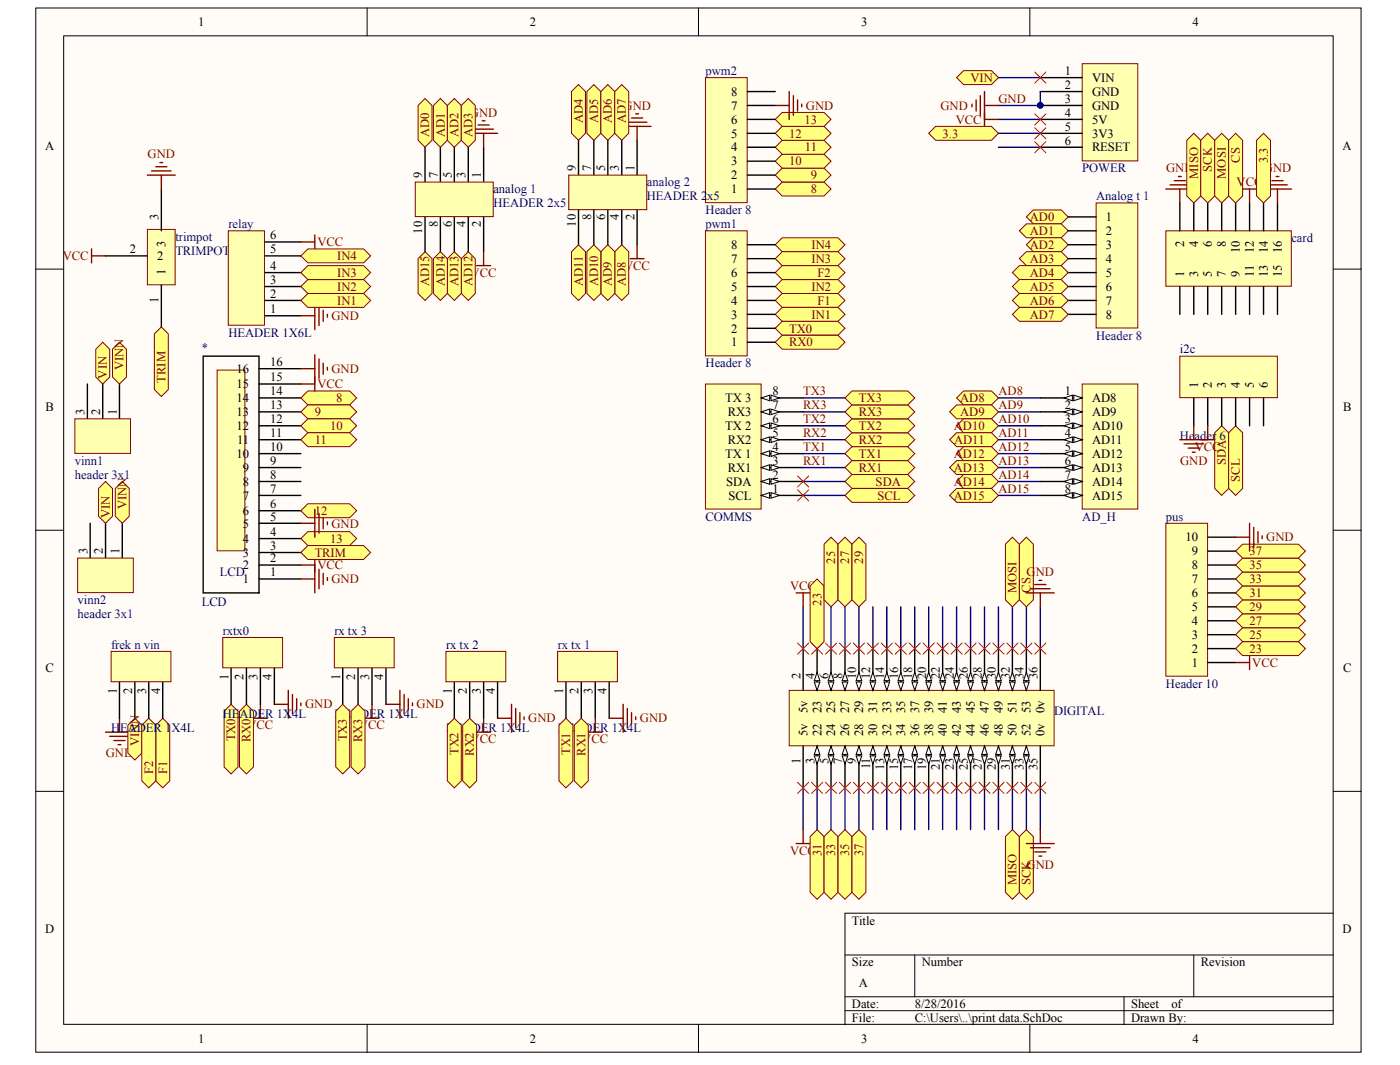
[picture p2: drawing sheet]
<svg xmlns="http://www.w3.org/2000/svg" width="271mm" height="206mm" viewBox="0 0 271 206" stroke-linecap="round" stroke-linejoin="round" font-family="sans-serif">
<defs><g id="words">
<g font-size="2.4">
<text x="38.4" y="5.1">1</text>
<text x="102.5" y="5.1">2</text>
<text x="166.6" y="5.1">3</text>
<text x="230.7" y="5.1">4</text>
<text x="206.1" y="14.5">1</text>
<text x="206.1" y="17.2">2</text>
<text x="211.3" y="15.9">VIN</text>
<text x="141.5" y="23.9">6</text>
<text x="141.5" y="21.2">7</text>
<text x="141.5" y="18.5">8</text>
<text x="206.1" y="19.9">3</text>
<text x="206.1" y="22.6">4</text>
<text x="211.3" y="18.5">GND</text>
<text x="211.3" y="21.2">GND</text>
<text x="211.3" y="23.9">5V</text>
<text x="8.7" y="29">A</text>
<text x="141.5" y="29.3">4</text>
<text x="141.5" y="26.6">5</text>
<text x="206.1" y="25.3">5</text>
<text x="206.1" y="28">6</text>
<text x="211.3" y="26.6">3V3</text>
<text x="211.3" y="29.3">RESET</text>
<text x="259.8" y="29">A</text>
<text x="81.7" y="34.4" transform="rotate(-90 81.7 34.4)">9</text>
<text x="84.7" y="34.4" transform="rotate(-90 84.7 34.4)">7</text>
<text x="87.4" y="34.4" transform="rotate(-90 87.4 34.4)">5</text>
<text x="90.1" y="34.4" transform="rotate(-90 90.1 34.4)">3</text>
<text x="93.1" y="34.4" transform="rotate(-90 93.1 34.4)">1</text>
<text x="111.4" y="33.1" transform="rotate(-90 111.4 33.1)">9</text>
<text x="114.4" y="33.1" transform="rotate(-90 114.4 33.1)">7</text>
<text x="117.1" y="33.1" transform="rotate(-90 117.1 33.1)">5</text>
<text x="119.8" y="33.1" transform="rotate(-90 119.8 33.1)">3</text>
<text x="122.8" y="33.1" transform="rotate(-90 122.8 33.1)">1</text>
<text x="141.5" y="34.7">2</text>
<text x="141.5" y="32">3</text>
<text x="141.5" y="37.4">1</text>
<text x="30.7" y="42.5" transform="rotate(-90 30.7 42.5)">3</text>
<text x="32" y="47.8" transform="rotate(-90 32 47.8)">3</text>
<text x="52.3" y="46.3">6</text>
<text x="81.7" y="45.2" transform="rotate(-90 81.7 45.2)">10</text>
<text x="84.7" y="44" transform="rotate(-90 84.7 44)">8</text>
<text x="87.4" y="44" transform="rotate(-90 87.4 44)">6</text>
<text x="90.1" y="44" transform="rotate(-90 90.1 44)">4</text>
<text x="93.1" y="44" transform="rotate(-90 93.1 44)">2</text>
<text x="111.4" y="43.9" transform="rotate(-90 111.4 43.9)">10</text>
<text x="114.4" y="42.6" transform="rotate(-90 114.4 42.6)">8</text>
<text x="117.1" y="42.6" transform="rotate(-90 117.1 42.6)">6</text>
<text x="119.8" y="42.6" transform="rotate(-90 119.8 42.6)">4</text>
<text x="122.8" y="42.6" transform="rotate(-90 122.8 42.6)">2</text>
<text x="214" y="42.8">1</text>
<text x="214" y="45.5">2</text>
<text x="229.1" y="47.8" transform="rotate(-90 229.1 47.8)">2</text>
<text x="231.8" y="47.8" transform="rotate(-90 231.8 47.8)">4</text>
<text x="234.5" y="47.8" transform="rotate(-90 234.5 47.8)">6</text>
<text x="237.2" y="47.8" transform="rotate(-90 237.2 47.8)">8</text>
<text x="25.2" y="49">2</text>
<text x="30.4" y="50.3">2</text>
<text x="32" y="53.3" transform="rotate(-90 32 53.3)">1</text>
<text x="52.3" y="52.2">4</text>
<text x="52.3" y="49">5</text>
<text x="141.5" y="53.6">6</text>
<text x="141.5" y="50.9">7</text>
<text x="141.5" y="48.2">8</text>
<text x="214" y="48.2">3</text>
<text x="214" y="50.9">4</text>
<text x="214" y="53.6">5</text>
<text x="229.1" y="53.6" transform="rotate(-90 229.1 53.6)">1</text>
<text x="231.8" y="53.6" transform="rotate(-90 231.8 53.6)">3</text>
<text x="234.5" y="53.6" transform="rotate(-90 234.5 53.6)">5</text>
<text x="237.2" y="53.6" transform="rotate(-90 237.2 53.6)">7</text>
<text x="239.9" y="53.6" transform="rotate(-90 239.9 53.6)">9</text>
<text x="239.9" y="49" transform="rotate(-90 239.9 49)">10</text>
<text x="242.6" y="53.6" transform="rotate(-90 242.6 53.6)">11</text>
<text x="242.6" y="49" transform="rotate(-90 242.6 49)">12</text>
<text x="245.3" y="53.6" transform="rotate(-90 245.3 53.6)">13</text>
<text x="245.3" y="49" transform="rotate(-90 245.3 49)">14</text>
<text x="248.1" y="53.6" transform="rotate(-90 248.1 53.6)">15</text>
<text x="248.1" y="49" transform="rotate(-90 248.1 49)">16</text>
<text x="30.7" y="58.5" transform="rotate(-90 30.7 58.5)">1</text>
<text x="52.3" y="57.6">2</text>
<text x="52.3" y="54.9">3</text>
<text x="141.5" y="58.9">4</text>
<text x="141.5" y="56.3">5</text>
<text x="214" y="56.3">6</text>
<text x="214" y="58.9">7</text>
<text x="52.3" y="60.6">1</text>
<text x="141.5" y="64.3">2</text>
<text x="141.5" y="61.6">3</text>
<text x="214" y="61.6">8</text>
<text x="52.3" y="70.8">16</text>
<text x="141.5" y="67">1</text>
<text x="45.8" y="77.8">14</text>
<text x="45.8" y="75.1">15</text>
<text x="45.8" y="72.1">16</text>
<text x="52.3" y="76.5">14</text>
<text x="52.3" y="73.8">15</text>
<text x="140.3" y="77.8">TX 3</text>
<text x="149.5" y="76.5">8</text>
<text x="206.1" y="76.5">1</text>
<text x="211.3" y="77.8">AD8</text>
<text x="231.8" y="75.1" transform="rotate(-90 231.8 75.1)">1</text>
<text x="234.5" y="75.1" transform="rotate(-90 234.5 75.1)">2</text>
<text x="237.2" y="75.1" transform="rotate(-90 237.2 75.1)">3</text>
<text x="239.9" y="75.1" transform="rotate(-90 239.9 75.1)">4</text>
<text x="242.6" y="75.1" transform="rotate(-90 242.6 75.1)">5</text>
<text x="245.3" y="75.1" transform="rotate(-90 245.3 75.1)">6</text>
<text x="8.8" y="79.5">B</text>
<text x="16.4" y="80.2" transform="rotate(-90 16.4 80.2)">3</text>
<text x="19.4" y="80.2" transform="rotate(-90 19.4 80.2)">2</text>
<text x="22.6" y="80.2" transform="rotate(-90 22.6 80.2)">1</text>
<text x="45.8" y="83.2">12</text>
<text x="45.8" y="80.5">13</text>
<text x="52.3" y="81.8">12</text>
<text x="52.3" y="79.1">13</text>
<text x="140.3" y="83.2">TX 2</text>
<text x="140.8" y="80.5">RX3</text>
<text x="149.5" y="81.8">6</text>
<text x="149.5" y="79.1">7</text>
<text x="206.1" y="79.1">2</text>
<text x="206.1" y="81.8">3</text>
<text x="211.3" y="80.5">AD9</text>
<text x="211.3" y="83.2">AD10</text>
<text x="259.9" y="79.5">B</text>
<text x="45.8" y="88.6">10</text>
<text x="45.9" y="85.9">11</text>
<text x="52.3" y="89.9">9</text>
<text x="52.3" y="87.2">10</text>
<text x="52.3" y="84.5">11</text>
<text x="140.3" y="88.6">TX 1</text>
<text x="140.8" y="85.9">RX2</text>
<text x="149.5" y="89.9">3</text>
<text x="149.5" y="87.2">4</text>
<text x="149.5" y="84.5">5</text>
<text x="206.1" y="84.5">4</text>
<text x="206.1" y="87.2">5</text>
<text x="206.1" y="89.9">6</text>
<text x="211.3" y="85.9">AD11</text>
<text x="211.3" y="88.6">AD12</text>
<text x="47" y="94">8</text>
<text x="47" y="91.3">9</text>
<text x="52.3" y="95.3">7</text>
<text x="52.3" y="92.6">8</text>
<text x="140.5" y="94">SDA</text>
<text x="140.8" y="91.3">RX1</text>
<text x="149.5" y="95.3">1</text>
<text x="149.5" y="92.6">2</text>
<text x="206.1" y="92.6">7</text>
<text x="206.1" y="95.3">8</text>
<text x="211.3" y="91.3">AD13</text>
<text x="211.3" y="94">AD14</text>
<text x="47" y="99.6">6</text>
<text x="47" y="96.7">7</text>
<text x="52.3" y="100.7">5</text>
<text x="52.3" y="98.3">6</text>
<text x="141" y="96.7">SCL</text>
<text x="211.3" y="96.7">AD15</text>
<text x="16.9" y="107.2" transform="rotate(-90 16.9 107.2)">3</text>
<text x="19.9" y="107.2" transform="rotate(-90 19.9 107.2)">2</text>
<text x="23.1" y="107.2" transform="rotate(-90 23.1 107.2)">1</text>
<text x="47" y="107.7">3</text>
<text x="47" y="105">4</text>
<text x="47" y="102">5</text>
<text x="52.3" y="106.4">3</text>
<text x="52.3" y="103.7">4</text>
<text x="229.4" y="104.7">10</text>
<text x="230.6" y="107.4">9</text>
<text x="47" y="112.8">1</text>
<text x="47" y="110.1">2</text>
<text x="52.3" y="111.5">1</text>
<text x="52.3" y="108.8">2</text>
<text x="230.6" y="112.8">7</text>
<text x="230.6" y="110.1">8</text>
<text x="230.6" y="118.2">5</text>
<text x="230.6" y="115.5">6</text>
<text x="230.6" y="123.6">3</text>
<text x="230.6" y="120.9">4</text>
<text x="8.8" y="130">C</text>
<text x="44.2" y="131.5" transform="rotate(-90 44.2 131.5)">1</text>
<text x="47.1" y="131.5" transform="rotate(-90 47.1 131.5)">2</text>
<text x="49.8" y="131.5" transform="rotate(-90 49.8 131.5)">3</text>
<text x="52.5" y="131.5" transform="rotate(-90 52.5 131.5)">4</text>
<text x="65.8" y="131.5" transform="rotate(-90 65.8 131.5)">1</text>
<text x="68.8" y="131.5" transform="rotate(-90 68.8 131.5)">2</text>
<text x="71.5" y="131.5" transform="rotate(-90 71.5 131.5)">3</text>
<text x="74.2" y="131.5" transform="rotate(-90 74.2 131.5)">4</text>
<text x="154.9" y="131.4" transform="rotate(-90 154.9 131.4)">2</text>
<text x="157.6" y="131.4" transform="rotate(-90 157.6 131.4)">4</text>
<text x="160.3" y="131.4" transform="rotate(-90 160.3 131.4)">6</text>
<text x="163" y="131.4" transform="rotate(-90 163 131.4)">8</text>
<text x="165.7" y="131.4" transform="rotate(-90 165.7 131.4)">10</text>
<text x="168.4" y="131.4" transform="rotate(-90 168.4 131.4)">12</text>
<text x="171.1" y="131.4" transform="rotate(-90 171.1 131.4)">14</text>
<text x="173.8" y="131.4" transform="rotate(-90 173.8 131.4)">16</text>
<text x="176.5" y="131.4" transform="rotate(-90 176.5 131.4)">18</text>
<text x="179.2" y="131.4" transform="rotate(-90 179.2 131.4)">20</text>
<text x="181.9" y="131.4" transform="rotate(-90 181.9 131.4)">22</text>
<text x="184.6" y="131.4" transform="rotate(-90 184.6 131.4)">24</text>
<text x="187.3" y="131.4" transform="rotate(-90 187.3 131.4)">26</text>
<text x="190" y="131.4" transform="rotate(-90 190 131.4)">28</text>
<text x="192.7" y="131.4" transform="rotate(-90 192.7 131.4)">30</text>
<text x="195.4" y="131.4" transform="rotate(-90 195.4 131.4)">32</text>
<text x="198.1" y="131.4" transform="rotate(-90 198.1 131.4)">34</text>
<text x="200.8" y="131.4" transform="rotate(-90 200.8 131.4)">36</text>
<text x="230.6" y="129">1</text>
<text x="230.6" y="126.3">2</text>
<text x="259.9" y="130">C</text>
<text x="22.6" y="134.2" transform="rotate(-90 22.6 134.2)">1</text>
<text x="25.6" y="134.2" transform="rotate(-90 25.6 134.2)">2</text>
<text x="28.3" y="134.2" transform="rotate(-90 28.3 134.2)">3</text>
<text x="31" y="134.2" transform="rotate(-90 31 134.2)">4</text>
<text x="87.4" y="134.2" transform="rotate(-90 87.4 134.2)">1</text>
<text x="90.4" y="134.2" transform="rotate(-90 90.4 134.2)">2</text>
<text x="93.1" y="134.2" transform="rotate(-90 93.1 134.2)">3</text>
<text x="95.8" y="134.2" transform="rotate(-90 95.8 134.2)">4</text>
<text x="109" y="134.2" transform="rotate(-90 109 134.2)">1</text>
<text x="112" y="134.2" transform="rotate(-90 112 134.2)">2</text>
<text x="114.7" y="134.2" transform="rotate(-90 114.7 134.2)">3</text>
<text x="117.4" y="134.2" transform="rotate(-90 117.4 134.2)">4</text>
<text x="156.3" y="137.9" transform="rotate(-90 156.3 137.9)">5v</text>
<text x="159" y="137.9" transform="rotate(-90 159 137.9)">23</text>
<text x="161.7" y="137.9" transform="rotate(-90 161.7 137.9)">25</text>
<text x="164.4" y="137.9" transform="rotate(-90 164.4 137.9)">27</text>
<text x="167.1" y="137.9" transform="rotate(-90 167.1 137.9)">29</text>
<text x="169.8" y="137.9" transform="rotate(-90 169.8 137.9)">31</text>
<text x="172.5" y="137.9" transform="rotate(-90 172.5 137.9)">33</text>
<text x="175.2" y="137.9" transform="rotate(-90 175.2 137.9)">35</text>
<text x="177.9" y="137.9" transform="rotate(-90 177.9 137.9)">37</text>
<text x="180.6" y="137.9" transform="rotate(-90 180.6 137.9)">39</text>
<text x="183.3" y="137.9" transform="rotate(-90 183.3 137.9)">41</text>
<text x="186" y="137.9" transform="rotate(-90 186 137.9)">43</text>
<text x="188.7" y="137.9" transform="rotate(-90 188.7 137.9)">45</text>
<text x="191.4" y="137.9" transform="rotate(-90 191.4 137.9)">47</text>
<text x="194.1" y="137.9" transform="rotate(-90 194.1 137.9)">49</text>
<text x="196.7" y="137.9" transform="rotate(-90 196.7 137.9)">51</text>
<text x="199.4" y="137.9" transform="rotate(-90 199.4 137.9)">53</text>
<text x="202.1" y="137.9" transform="rotate(-90 202.1 137.9)">0v</text>
<text x="156.3" y="142.4" transform="rotate(-90 156.3 142.4)">5v</text>
<text x="159" y="142.4" transform="rotate(-90 159 142.4)">22</text>
<text x="161.7" y="142.4" transform="rotate(-90 161.7 142.4)">24</text>
<text x="164.4" y="142.4" transform="rotate(-90 164.4 142.4)">26</text>
<text x="167.1" y="142.4" transform="rotate(-90 167.1 142.4)">28</text>
<text x="169.8" y="142.4" transform="rotate(-90 169.8 142.4)">30</text>
<text x="172.5" y="142.4" transform="rotate(-90 172.5 142.4)">32</text>
<text x="175.2" y="142.4" transform="rotate(-90 175.2 142.4)">34</text>
<text x="177.9" y="142.4" transform="rotate(-90 177.9 142.4)">36</text>
<text x="180.6" y="142.4" transform="rotate(-90 180.6 142.4)">38</text>
<text x="183.3" y="142.4" transform="rotate(-90 183.3 142.4)">40</text>
<text x="186" y="142.4" transform="rotate(-90 186 142.4)">42</text>
<text x="188.7" y="142.4" transform="rotate(-90 188.7 142.4)">44</text>
<text x="191.4" y="142.4" transform="rotate(-90 191.4 142.4)">46</text>
<text x="194.1" y="142.4" transform="rotate(-90 194.1 142.4)">48</text>
<text x="196.7" y="142.4" transform="rotate(-90 196.7 142.4)">50</text>
<text x="199.4" y="142.4" transform="rotate(-90 199.4 142.4)">52</text>
<text x="202.1" y="142.4" transform="rotate(-90 202.1 142.4)">0v</text>
<text x="154.9" y="147.7" transform="rotate(-90 154.9 147.7)">1</text>
<text x="157.6" y="147.7" transform="rotate(-90 157.6 147.7)">3</text>
<text x="160.3" y="147.7" transform="rotate(-90 160.3 147.7)">5</text>
<text x="163" y="147.7" transform="rotate(-90 163 147.7)">7</text>
<text x="165.7" y="147.7" transform="rotate(-90 165.7 147.7)">9</text>
<text x="168.4" y="148.8" transform="rotate(-90 168.4 148.8)">11</text>
<text x="171.1" y="148.9" transform="rotate(-90 171.1 148.9)">13</text>
<text x="173.8" y="148.9" transform="rotate(-90 173.8 148.9)">15</text>
<text x="176.5" y="148.9" transform="rotate(-90 176.5 148.9)">17</text>
<text x="179.2" y="148.9" transform="rotate(-90 179.2 148.9)">19</text>
<text x="181.9" y="148.9" transform="rotate(-90 181.9 148.9)">21</text>
<text x="184.6" y="148.9" transform="rotate(-90 184.6 148.9)">23</text>
<text x="187.3" y="148.9" transform="rotate(-90 187.3 148.9)">25</text>
<text x="190" y="148.9" transform="rotate(-90 190 148.9)">27</text>
<text x="192.7" y="148.9" transform="rotate(-90 192.7 148.9)">29</text>
<text x="195.4" y="148.9" transform="rotate(-90 195.4 148.9)">31</text>
<text x="198.1" y="148.9" transform="rotate(-90 198.1 148.9)">33</text>
<text x="200.8" y="148.9" transform="rotate(-90 200.8 148.9)">35</text>
<text x="164.9" y="178.8">Title</text>
<text x="8.7" y="180.5">D</text>
<text x="259.8" y="180.5">D</text>
<text x="164.9" y="186.9">Size</text>
<text x="166.2" y="190.9">A</text>
<text x="178.4" y="186.9">Number</text>
<text x="232.4" y="186.9">Revision</text>
<text x="164.9" y="195">Date:</text>
<text x="164.9" y="197.7">File:</text>
<text x="177" y="195">8/28/2016</text>
<text x="177" y="197.7">C:\Users\..\print data.SchDoc</text>
<text x="218.9" y="195">Sheet</text>
<text x="218.9" y="197.7">Drawn By:</text>
<text x="226.7" y="195">of</text>
<text x="38.4" y="201.7">1</text>
<text x="102.5" y="201.7">2</text>
<text x="166.6" y="201.7">3</text>
<text x="230.7" y="201.7">4</text>
</g>
<g font-size="2.4" fill="#000080">
<text x="136.5" y="14.5">pwm2</text>
<text x="209.4" y="33.4">POWER</text>
<text x="95.5" y="37.4">analog 1</text>
<text x="95.5" y="40.1">HEADER 2x5</text>
<text x="125.2" y="36.1">analog 2</text>
<text x="125.2" y="38.7">HEADER 2x5</text>
<text x="136.5" y="41.4">Header 8</text>
<text x="212.1" y="38.7">Analog t 1</text>
<text x="33.9" y="46.6">trimpot</text>
<text x="44.2" y="44.1">relay</text>
<text x="136.5" y="44.1">pwm1</text>
<text x="249.9" y="46.8">card</text>
<text x="33.9" y="49.3">TRIMPOT</text>
<text x="44.2" y="65.1">HEADER 1X6L</text>
<text x="212.1" y="65.7">Header 8</text>
<text x="39" y="68.1">*</text>
<text x="136.5" y="71.1">Header 8</text>
<text x="228.3" y="68.4">i2c</text>
<text x="14.5" y="89.9">vinn1</text>
<text x="228.3" y="85.1">Header 6</text>
<text x="14.5" y="92.6">header 3x1</text>
<text x="136.5" y="100.7">COMMS</text>
<text x="209.4" y="100.7">AD_H</text>
<text x="225.6" y="100.7">pus</text>
<text x="42.5" y="111.5">LCD</text>
<text x="15" y="116.9">vinn2</text>
<text x="15" y="119.6">header 3x1</text>
<text x="39" y="117.1">LCD</text>
<text x="21.5" y="125.5">frek n vin</text>
<text x="43.1" y="122.8">rxtx0</text>
<text x="64.7" y="122.8">rx tx 3</text>
<text x="86.3" y="125.5">rx tx 2</text>
<text x="107.9" y="125.5">rx tx 1</text>
<text x="225.6" y="133">Header 10</text>
<text x="21.5" y="141.6">HEADER 1X4L</text>
<text x="43.1" y="138.9">HEADER 1X4L</text>
<text x="64.7" y="138.9">HEADER 1X4L</text>
<text x="86.3" y="141.6">HEADER 1X4L</text>
<text x="107.9" y="141.6">HEADER 1X4L</text>
<text x="204" y="138.4">DIGITAL</text>
</g>
<g font-size="2.4" fill="#800000">
<text x="187.8" y="15.9">VIN</text>
<text x="91" y="22.6">GND</text>
<text x="112.8" y="23.8" transform="rotate(-90 112.8 23.8)">AD4</text>
<text x="115.7" y="23.8" transform="rotate(-90 115.7 23.8)">AD5</text>
<text x="118.4" y="23.8" transform="rotate(-90 118.4 23.8)">AD6</text>
<text x="120.7" y="21.2">GND</text>
<text x="121.1" y="23.8" transform="rotate(-90 121.1 23.8)">AD7</text>
<text x="155.7" y="23.9">13</text>
<text x="156" y="21.2">GND</text>
<text x="182" y="21.2">GND</text>
<text x="185" y="23.9">VCC</text>
<text x="193.2" y="19.9">GND</text>
<text x="83.1" y="26.5" transform="rotate(-90 83.1 26.5)">AD0</text>
<text x="86.1" y="26.5" transform="rotate(-90 86.1 26.5)">AD1</text>
<text x="88.8" y="26.5" transform="rotate(-90 88.8 26.5)">AD2</text>
<text x="91.5" y="26.5" transform="rotate(-90 91.5 26.5)">AD3</text>
<text x="152.7" y="26.6">12</text>
<text x="155.8" y="29.3">11</text>
<text x="182.4" y="26.6">3.3</text>
<text x="28.6" y="30.7">GND</text>
<text x="152.7" y="32">10</text>
<text x="156.9" y="34.7">9</text>
<text x="225.7" y="33.4">GND</text>
<text x="231.8" y="34.6" transform="rotate(-90 231.8 34.6)">MISO</text>
<text x="234.5" y="33.2" transform="rotate(-90 234.5 33.2)">SCK</text>
<text x="237.2" y="34.6" transform="rotate(-90 237.2 34.6)">MOSI</text>
<text x="239.9" y="31.5" transform="rotate(-90 239.9 31.5)">CS</text>
<text x="244.6" y="33.4">GND</text>
<text x="245.3" y="31.5" transform="rotate(-90 245.3 31.5)">3.3</text>
<text x="156.9" y="37.4">8</text>
<text x="239.3" y="36.1">VCC</text>
<text x="61.5" y="47.6">VCC</text>
<text x="199.3" y="42.8">AD0</text>
<text x="199.3" y="45.5">AD1</text>
<text x="12.2" y="50.3">VCC</text>
<text x="65.3" y="50.3">IN4</text>
<text x="65.3" y="53.6">IN3</text>
<text x="91.1" y="53.6">VCC</text>
<text x="120.8" y="52.2">VCC</text>
<text x="157.1" y="48.2">IN4</text>
<text x="157.1" y="50.9">IN3</text>
<text x="158.2" y="53.6">F2</text>
<text x="199.3" y="48.2">AD2</text>
<text x="199.3" y="50.9">AD3</text>
<text x="199.3" y="53.6">AD4</text>
<text x="65.3" y="56.3">IN2</text>
<text x="65.3" y="58.9">IN1</text>
<text x="83.1" y="55.4" transform="rotate(-90 83.1 55.4)">AD15</text>
<text x="86.1" y="55.4" transform="rotate(-90 86.1 55.4)">AD14</text>
<text x="88.8" y="55.4" transform="rotate(-90 88.8 55.4)">AD13</text>
<text x="91.5" y="55.4" transform="rotate(-90 91.5 55.4)">AD12</text>
<text x="112.8" y="55.4" transform="rotate(-90 112.8 55.4)">AD11</text>
<text x="115.7" y="55.4" transform="rotate(-90 115.7 55.4)">AD10</text>
<text x="118.4" y="55.4" transform="rotate(-90 118.4 55.4)">AD9</text>
<text x="121.1" y="55.4" transform="rotate(-90 121.1 55.4)">AD8</text>
<text x="157.1" y="56.3">IN2</text>
<text x="158.2" y="58.9">F1</text>
<text x="199.3" y="56.3">AD5</text>
<text x="199.3" y="58.9">AD6</text>
<text x="64.2" y="61.9">GND</text>
<text x="152.7" y="64.3">TX0</text>
<text x="157.1" y="61.6">IN1</text>
<text x="199.3" y="61.6">AD7</text>
<text x="23.9" y="71.6" transform="rotate(-90 23.9 71.6)">VINN</text>
<text x="152.7" y="67">RX0</text>
<text x="20.7" y="73.2" transform="rotate(-90 20.7 73.2)">VIN</text>
<text x="32" y="74" transform="rotate(-90 32 74)">TRIM</text>
<text x="61.5" y="75.1">VCC</text>
<text x="64.2" y="72.1">GND</text>
<text x="65.1" y="77.8">8</text>
<text x="155.4" y="76.5">TX3</text>
<text x="166.2" y="77.8">TX3</text>
<text x="185.8" y="77.8">AD8</text>
<text x="193.2" y="76.5">AD8</text>
<text x="60.9" y="80.5">9</text>
<text x="63.9" y="83.2">10</text>
<text x="155.4" y="79.1">RX3</text>
<text x="155.4" y="81.8">TX2</text>
<text x="166.2" y="83.2">TX2</text>
<text x="166.2" y="80.5">RX3</text>
<text x="184.6" y="83.2">AD10</text>
<text x="185.8" y="80.5">AD9</text>
<text x="193.2" y="79.1">AD9</text>
<text x="193.2" y="81.8">AD10</text>
<text x="60.9" y="85.9">11</text>
<text x="155.4" y="89.9">RX1</text>
<text x="155.4" y="84.5">RX2</text>
<text x="155.4" y="87.2">TX1</text>
<text x="166.2" y="88.6">TX1</text>
<text x="166.2" y="85.9">RX2</text>
<text x="184.6" y="88.6">AD12</text>
<text x="184.7" y="85.9">AD11</text>
<text x="193.2" y="84.5">AD11</text>
<text x="193.2" y="87.2">AD12</text>
<text x="193.2" y="89.9">AD13</text>
<text x="228.4" y="89.9">GND</text>
<text x="231.2" y="87.2">VCC</text>
<text x="237.2" y="89.9" transform="rotate(-90 237.2 89.9)">SDA</text>
<text x="166.2" y="91.3">RX1</text>
<text x="169.5" y="94">SDA</text>
<text x="184.6" y="91.3">AD13</text>
<text x="184.6" y="94">AD14</text>
<text x="193.2" y="92.6">AD14</text>
<text x="193.2" y="95.3">AD15</text>
<text x="239.9" y="93.2" transform="rotate(-90 239.9 93.2)">SCL</text>
<text x="21.2" y="100.2" transform="rotate(-90 21.2 100.2)">VIN</text>
<text x="24.5" y="98.5" transform="rotate(-90 24.5 98.5)">VINN</text>
<text x="60.9" y="99.6">12</text>
<text x="169.8" y="96.7">SCL</text>
<text x="184.6" y="96.7">AD15</text>
<text x="60.9" y="107.7">TRIM</text>
<text x="63.9" y="105">13</text>
<text x="64.2" y="102">GND</text>
<text x="241.8" y="107.4">37</text>
<text x="245.1" y="104.7">GND</text>
<text x="61.5" y="110.1">VCC</text>
<text x="64.2" y="112.8">GND</text>
<text x="161.7" y="109" transform="rotate(-90 161.7 109)">25</text>
<text x="164.4" y="109" transform="rotate(-90 164.4 109)">27</text>
<text x="167.1" y="109" transform="rotate(-90 167.1 109)">29</text>
<text x="198.7" y="111.5">GND</text>
<text x="241.8" y="112.8">33</text>
<text x="241.8" y="110.1">35</text>
<text x="152.9" y="114.2">VCC</text>
<text x="159" y="117.1" transform="rotate(-90 159 117.1)">23</text>
<text x="196.7" y="114.7" transform="rotate(-90 196.7 114.7)">MOSI</text>
<text x="199.4" y="114.7" transform="rotate(-90 199.4 114.7)">CS</text>
<text x="241.8" y="118.2">29</text>
<text x="241.8" y="115.5">31</text>
<text x="241.8" y="123.6">25</text>
<text x="241.8" y="120.9">27</text>
<text x="241.8" y="126.3">23</text>
<text x="242.4" y="129">VCC</text>
<text x="59" y="137.1">GND</text>
<text x="80.6" y="137.1">GND</text>
<text x="45.5" y="143.4" transform="rotate(-90 45.5 143.4)">TX0</text>
<text x="47.9" y="141.1">VCC</text>
<text x="48.5" y="143.5" transform="rotate(-90 48.5 143.5)">RX0</text>
<text x="67.2" y="143.4" transform="rotate(-90 67.2 143.4)">TX3</text>
<text x="69.5" y="141.1">VCC</text>
<text x="70.1" y="143.5" transform="rotate(-90 70.1 143.5)">RX3</text>
<text x="91.1" y="143.8">VCC</text>
<text x="102.2" y="139.8">GND</text>
<text x="112.7" y="143.8">VCC</text>
<text x="123.8" y="139.8">GND</text>
<text x="20.5" y="146.5">GND</text>
<text x="26.9" y="144.3" transform="rotate(-90 26.9 144.3)">VINN</text>
<text x="29.6" y="149.7" transform="rotate(-90 29.6 149.7)">F2</text>
<text x="32.3" y="149.7" transform="rotate(-90 32.3 149.7)">F1</text>
<text x="88.8" y="146.1" transform="rotate(-90 88.8 146.1)">TX2</text>
<text x="91.7" y="146.2" transform="rotate(-90 91.7 146.2)">RX2</text>
<text x="110.3" y="146.1" transform="rotate(-90 110.3 146.1)">TX1</text>
<text x="113.3" y="146.2" transform="rotate(-90 113.3 146.2)">RX1</text>
<text x="152.9" y="165.3">VCC</text>
<text x="159" y="165.6" transform="rotate(-90 159 165.6)">31</text>
<text x="161.7" y="165.6" transform="rotate(-90 161.7 165.6)">33</text>
<text x="164.4" y="165.6" transform="rotate(-90 164.4 165.6)">35</text>
<text x="167.1" y="165.6" transform="rotate(-90 167.1 165.6)">37</text>
<text x="196.7" y="171.3" transform="rotate(-90 196.7 171.3)">MISO</text>
<text x="198.7" y="168">GND</text>
<text x="199.4" y="171.3" transform="rotate(-90 199.4 171.3)">SCK</text>
</g>
</g></defs>
<g fill="#fffcf8" stroke="#000" stroke-width=".19">
<path d="M6.9 1.5h256.5v202h-256.5z"/>
<path d="M12.3 6.9h245.7v191.3h-245.7z"/>
</g>
<g fill="none" stroke="#000" stroke-width=".19">
<path d="M71 1.5v5.4M135.2 1.5v5.4M199.3 1.5v5.4M6.9 52.1h5.4M258 52.1h5.4M6.9 102.6h5.4M258 102.6h5.4M6.9 153.1h5.4M258 153.1h5.4M258 176.7h-94.5v21.5M71 198.2v5.4M135.2 198.2v5.4"/>
<path d="M163.5 184.7h94.5M163.5 192.8h94.5M163.5 195.5h94.5M177 184.7v8.1M199.3 198.2v5.4M217.5 192.8v5.4M231 184.7v8.1"/>
</g>
<path d="M39.3 68.9h10.8v45.8h-10.8z" fill="none" stroke="#000" stroke-width=".27"/>
<path d="M42 71.6h5.4v35h-5.4z" fill="#ffffb0" stroke="#800000" stroke-width=".19"/>
<g fill="none" stroke="#000" stroke-width=".27">
<path d="M50.1 79.7h8.1M50.1 77h8.1M50.1 74.3h8.1M50.1 71.3h8.1M50.1 98.8h8.1M50.1 95.8h8.1M50.1 93.1h8.1M50.1 90.4h8.1M50.1 87.8h8.1M50.1 85.1h8.1M50.1 82.4h8.1M50.1 112h8.1"/>
<path d="M50.1 109.3h8.1M50.1 106.9h8.1M50.1 104.2h8.1M50.1 101.2h8.1"/>
</g>
<path d="M58.2 71.3h2.7M60.9 68.6v5.4M61.7 69.4v3.8M62.5 70.2v2.2M63.4 71.1v.5M58.2 112h2.7M60.9 109.3v5.4M61.7 110.1v3.8M62.5 110.9v2.2M63.4 111.7v.6" fill="none" stroke="#800000" stroke-width=".27"/>
<g fill="#ffff80" stroke="#800000" stroke-width=".19">
<path d="M58.2 104.2l1.4-1.4h8.1l1.3 1.4-1.3 1.3h-8.1z" fill-rule="evenodd"/>
<path d="M58.2 98.8l1.4-1.3h8.1l1.3 1.3-1.3 1.3h-8.1z" fill-rule="evenodd"/>
<path d="M58.2 77l1.4-1.4h8.1l1.3 1.4-1.3 1.3h-8.1z" fill-rule="evenodd"/>
<path d="M58.2 79.7l1.4-1.4h8.1l1.3 1.4-1.3 1.3h-8.1z" fill-rule="evenodd"/>
<path d="M58.2 82.4l1.4-1.4h8.1l1.3 1.4-1.3 1.3h-8.1z" fill-rule="evenodd"/>
<path d="M58.2 85.1l1.4-1.4h8.1l1.3 1.4-1.3 1.3h-8.1z" fill-rule="evenodd"/>
</g>
<path d="M58.2 74.3h2.7M60.9 72.9v2.7M60.9 98.5v5.4M61.7 99.3v3.8M58.2 109.3h2.7M58.2 101.2h2.7M60.9 108v2.7M62.5 100.1v2.2M63.4 101v.5" fill="none" stroke="#800000" stroke-width=".27"/>
<path d="M58.2 106.9l1.4-1.4h10.8l1.3 1.4-1.3 1.3h-10.8z" fill-rule="evenodd" fill="#ffff80" stroke="#800000" stroke-width=".19"/>
<g fill="none" stroke="#000080" stroke-width=".27">
<path d="M155.4 117.4v8.1M160.8 117.4v8.1M163.5 117.4v8.1M166.2 117.4v8.1M168.9 117.4v8.1M171.6 117.4v8.1M174.3 117.4v8.1M177 117.4v8.1M179.7 117.4v8.1M182.4 117.4v8.1M185.1 117.4v8.1M187.8 117.4v8.1"/>
<path d="M190.5 117.4v8.1M193.2 117.4v8.1M195.9 117.4v8.1M198.6 117.4v8.1M201.3 117.4v8.1M155.4 152.4v8.1M158.1 152.4v8.1M160.8 152.4v8.1M163.5 152.4v8.1M166.2 152.4v8.1M168.9 152.4v8.1M171.6 152.4v8.1"/>
<path d="M174.3 152.4v8.1M177 152.4v8.1M179.7 152.4v8.1M182.4 152.4v8.1M185.1 152.4v8.1M187.8 152.4v8.1M190.5 152.4v8.1M193.2 152.4v8.1M195.9 152.4v8.1M198.6 152.4v8.1M201.3 152.4v8.1"/>
</g>
<path d="M152.7 133.6h51.3v10.7h-51.3z" fill="#ffffb0" stroke="#800000" stroke-width=".19"/>
<path d="M155.4 125.5v8.1M155.4 144.3v8.1M158.1 144.3v8.1" fill="none" stroke="#000" stroke-width=".27"/>
<g fill="#fffcf8" stroke="#000" stroke-width=".19">
<path d="M158.1 144.3l.6 1.6h-1.1z"/>
<path d="M157.6 146.2h1.1l-.6 1.6z"/>
</g>
<path d="M158.1 125.5v8.1" fill="none" stroke="#000" stroke-width=".27"/>
<g fill="#fffcf8" stroke="#000" stroke-width=".19">
<path d="M157.6 131.9h1.1l-.6 1.7z"/>
<path d="M158.1 130.1l.6 1.6h-1.1z"/>
</g>
<path d="M160.8 144.3v8.1" fill="none" stroke="#000" stroke-width=".27"/>
<g fill="#fffcf8" stroke="#000" stroke-width=".19">
<path d="M160.8 144.3l.6 1.6h-1.1z"/>
<path d="M160.3 146.2h1.1l-.6 1.6z"/>
</g>
<path d="M160.8 125.5v8.1" fill="none" stroke="#000" stroke-width=".27"/>
<g fill="#fffcf8" stroke="#000" stroke-width=".19">
<path d="M160.3 131.9h1.1l-.6 1.7z"/>
<path d="M160.8 130.1l.6 1.6h-1.1z"/>
</g>
<path d="M163.5 144.3v8.1" fill="none" stroke="#000" stroke-width=".27"/>
<g fill="#fffcf8" stroke="#000" stroke-width=".19">
<path d="M163.5 144.3l.6 1.6h-1.1z"/>
<path d="M163 146.2h1.1l-.6 1.6z"/>
</g>
<path d="M163.5 125.5v8.1" fill="none" stroke="#000" stroke-width=".27"/>
<g fill="#fffcf8" stroke="#000" stroke-width=".19">
<path d="M163 131.9h1.1l-.6 1.7z"/>
<path d="M163.5 130.1l.6 1.6h-1.1z"/>
</g>
<path d="M166.2 144.3v8.1" fill="none" stroke="#000" stroke-width=".27"/>
<g fill="#fffcf8" stroke="#000" stroke-width=".19">
<path d="M166.2 144.3l.6 1.6h-1.1z"/>
<path d="M165.7 146.2h1.1l-.6 1.6z"/>
</g>
<path d="M166.2 125.5v8.1" fill="none" stroke="#000" stroke-width=".27"/>
<g fill="#fffcf8" stroke="#000" stroke-width=".19">
<path d="M165.7 131.9h1.1l-.6 1.7z"/>
<path d="M166.2 130.1l.6 1.6h-1.1z"/>
</g>
<path d="M168.9 144.3v8.1" fill="none" stroke="#000" stroke-width=".27"/>
<g fill="#fffcf8" stroke="#000" stroke-width=".19">
<path d="M168.9 144.3l.6 1.6h-1.1z"/>
<path d="M168.4 146.2h1.1l-.6 1.6z"/>
</g>
<path d="M168.9 125.5v8.1" fill="none" stroke="#000" stroke-width=".27"/>
<g fill="#fffcf8" stroke="#000" stroke-width=".19">
<path d="M168.4 131.9h1.1l-.6 1.7z"/>
<path d="M168.9 130.1l.6 1.6h-1.1z"/>
</g>
<path d="M171.6 144.3v8.1" fill="none" stroke="#000" stroke-width=".27"/>
<g fill="#fffcf8" stroke="#000" stroke-width=".19">
<path d="M171.6 144.3l.6 1.6h-1.1z"/>
<path d="M171.1 146.2h1.1l-.6 1.6z"/>
</g>
<path d="M171.6 125.5v8.1" fill="none" stroke="#000" stroke-width=".27"/>
<g fill="#fffcf8" stroke="#000" stroke-width=".19">
<path d="M171.1 131.9h1.1l-.6 1.7z"/>
<path d="M171.6 130.1l.6 1.6h-1.1z"/>
</g>
<path d="M174.3 144.3v8.1" fill="none" stroke="#000" stroke-width=".27"/>
<g fill="#fffcf8" stroke="#000" stroke-width=".19">
<path d="M174.3 144.3l.6 1.6h-1.1z"/>
<path d="M173.8 146.2h1.1l-.6 1.6z"/>
</g>
<path d="M174.3 125.5v8.1" fill="none" stroke="#000" stroke-width=".27"/>
<g fill="#fffcf8" stroke="#000" stroke-width=".19">
<path d="M173.8 131.9h1.1l-.6 1.7z"/>
<path d="M174.3 130.1l.6 1.6h-1.1z"/>
</g>
<path d="M177 144.3v8.1" fill="none" stroke="#000" stroke-width=".27"/>
<g fill="#fffcf8" stroke="#000" stroke-width=".19">
<path d="M177 144.3l.6 1.6h-1.1z"/>
<path d="M176.5 146.2h1.1l-.6 1.6z"/>
</g>
<path d="M177 125.5v8.1" fill="none" stroke="#000" stroke-width=".27"/>
<g fill="#fffcf8" stroke="#000" stroke-width=".19">
<path d="M176.5 131.9h1.1l-.6 1.7z"/>
<path d="M177 130.1l.6 1.6h-1.1z"/>
</g>
<path d="M179.7 144.3v8.1" fill="none" stroke="#000" stroke-width=".27"/>
<g fill="#fffcf8" stroke="#000" stroke-width=".19">
<path d="M179.7 144.3l.6 1.6h-1.1z"/>
<path d="M179.2 146.2h1.1l-.6 1.6z"/>
</g>
<path d="M179.7 125.5v8.1" fill="none" stroke="#000" stroke-width=".27"/>
<g fill="#fffcf8" stroke="#000" stroke-width=".19">
<path d="M179.2 131.9h1.1l-.6 1.7z"/>
<path d="M179.7 130.1l.6 1.6h-1.1z"/>
</g>
<path d="M182.4 144.3v8.1" fill="none" stroke="#000" stroke-width=".27"/>
<g fill="#fffcf8" stroke="#000" stroke-width=".19">
<path d="M182.4 144.3l.6 1.6h-1.1z"/>
<path d="M181.9 146.2h1.1l-.6 1.6z"/>
</g>
<path d="M182.4 125.5v8.1" fill="none" stroke="#000" stroke-width=".27"/>
<g fill="#fffcf8" stroke="#000" stroke-width=".19">
<path d="M181.9 131.9h1.1l-.6 1.7z"/>
<path d="M182.4 130.1l.6 1.6h-1.1z"/>
</g>
<path d="M185.1 144.3v8.1" fill="none" stroke="#000" stroke-width=".27"/>
<g fill="#fffcf8" stroke="#000" stroke-width=".19">
<path d="M185.1 144.3l.6 1.6h-1.1z"/>
<path d="M184.6 146.2h1.1l-.6 1.6z"/>
</g>
<path d="M185.1 125.5v8.1" fill="none" stroke="#000" stroke-width=".27"/>
<g fill="#fffcf8" stroke="#000" stroke-width=".19">
<path d="M184.6 131.9h1.1l-.6 1.7z"/>
<path d="M185.1 130.1l.6 1.6h-1.1z"/>
</g>
<path d="M187.8 144.3v8.1" fill="none" stroke="#000" stroke-width=".27"/>
<g fill="#fffcf8" stroke="#000" stroke-width=".19">
<path d="M187.8 144.3l.6 1.6h-1.1z"/>
<path d="M187.3 146.2h1.1l-.6 1.6z"/>
</g>
<path d="M187.8 125.5v8.1" fill="none" stroke="#000" stroke-width=".27"/>
<g fill="#fffcf8" stroke="#000" stroke-width=".19">
<path d="M187.3 131.9h1.1l-.6 1.7z"/>
<path d="M187.8 130.1l.6 1.6h-1.1z"/>
</g>
<path d="M190.5 144.3v8.1" fill="none" stroke="#000" stroke-width=".27"/>
<g fill="#fffcf8" stroke="#000" stroke-width=".19">
<path d="M190.5 144.3l.6 1.6h-1.1z"/>
<path d="M190 146.2h1.1l-.6 1.6z"/>
</g>
<path d="M190.5 125.5v8.1" fill="none" stroke="#000" stroke-width=".27"/>
<g fill="#fffcf8" stroke="#000" stroke-width=".19">
<path d="M190 131.9h1.1l-.6 1.7z"/>
<path d="M190.5 130.1l.6 1.6h-1.1z"/>
</g>
<path d="M193.2 144.3v8.1" fill="none" stroke="#000" stroke-width=".27"/>
<g fill="#fffcf8" stroke="#000" stroke-width=".19">
<path d="M193.2 144.3l.6 1.6h-1.1z"/>
<path d="M192.7 146.2h1.1l-.6 1.6z"/>
</g>
<path d="M193.2 125.5v8.1" fill="none" stroke="#000" stroke-width=".27"/>
<g fill="#fffcf8" stroke="#000" stroke-width=".19">
<path d="M192.7 131.9h1.1l-.6 1.7z"/>
<path d="M193.2 130.1l.6 1.6h-1.1z"/>
</g>
<path d="M195.9 144.3v8.1" fill="none" stroke="#000" stroke-width=".27"/>
<g fill="#fffcf8" stroke="#000" stroke-width=".19">
<path d="M195.9 144.3l.6 1.6h-1.1z"/>
<path d="M195.4 146.2h1.1l-.6 1.6z"/>
</g>
<path d="M195.9 125.5v8.1" fill="none" stroke="#000" stroke-width=".27"/>
<g fill="#fffcf8" stroke="#000" stroke-width=".19">
<path d="M195.4 131.9h1.1l-.6 1.7z"/>
<path d="M195.9 130.1l.6 1.6h-1.1z"/>
</g>
<path d="M198.6 144.3v8.1" fill="none" stroke="#000" stroke-width=".27"/>
<g fill="#fffcf8" stroke="#000" stroke-width=".19">
<path d="M198.6 144.3l.6 1.6h-1.1z"/>
<path d="M198.1 146.2h1.1l-.6 1.6z"/>
</g>
<path d="M198.6 125.5v8.1" fill="none" stroke="#000" stroke-width=".27"/>
<g fill="#fffcf8" stroke="#000" stroke-width=".19">
<path d="M198.1 131.9h1.1l-.6 1.7z"/>
<path d="M198.6 130.1l.6 1.6h-1.1z"/>
</g>
<path d="M201.3 125.5v8.1M201.3 144.3v8.1" fill="none" stroke="#000" stroke-width=".27"/>
<g fill="none" stroke="#f00" stroke-width=".19">
<path d="M154.3 124.4l2.2 2.1M156.5 124.4l-2.2 2.1M157 124.4l2.2 2.1M159.2 124.4l-2.2 2.1M159.7 124.4l2.2 2.1M161.9 124.4l-2.2 2.1M162.4 124.4l2.2 2.1M164.6 124.4l-2.2 2.1M165.1 124.4l2.2 2.1M167.3 124.4l-2.2 2.1M167.8 124.4l2.2 2.1M170 124.4l-2.2 2.1"/>
<path d="M170.5 124.4l2.2 2.1M172.7 124.4l-2.2 2.1M173.2 124.4l2.2 2.1M175.4 124.4l-2.2 2.1M175.9 124.4l2.2 2.1M178.1 124.4l-2.2 2.1M178.6 124.4l2.2 2.1M180.8 124.4l-2.2 2.1M181.3 124.4l2.2 2.1M183.5 124.4l-2.2 2.1M184 124.4l2.2 2.1M186.2 124.4l-2.2 2.1"/>
<path d="M186.7 124.4l2.2 2.1M188.9 124.4l-2.2 2.1M189.4 124.4l2.2 2.1M191.6 124.4l-2.2 2.1M192.1 124.4l2.2 2.1M194.3 124.4l-2.2 2.1M194.8 124.4l2.2 2.1M197 124.4l-2.2 2.1M197.5 124.4l2.2 2.1M199.7 124.4l-2.2 2.1M200.2 124.4l2.2 2.1M202.4 124.4l-2.2 2.1"/>
<path d="M154.3 151.3l2.2 2.2M156.5 151.3l-2.2 2.2M157 151.3l2.2 2.2M159.2 151.3l-2.2 2.2M159.7 151.3l2.2 2.2M161.9 151.3l-2.2 2.2M162.4 151.3l2.2 2.2M164.6 151.3l-2.2 2.2M165.1 151.3l2.2 2.2M167.3 151.3l-2.2 2.2M167.8 151.3l2.2 2.2M170 151.3l-2.2 2.2"/>
<path d="M170.5 151.3l2.2 2.2M172.7 151.3l-2.2 2.2M173.2 151.3l2.2 2.2M175.4 151.3l-2.2 2.2M175.9 151.3l2.2 2.2M178.1 151.3l-2.2 2.2M178.6 151.3l2.2 2.2M180.8 151.3l-2.2 2.2M181.3 151.3l2.2 2.2M183.5 151.3l-2.2 2.2M184 151.3l2.2 2.2M186.2 151.3l-2.2 2.2"/>
<path d="M186.7 151.3l2.2 2.2M188.9 151.3l-2.2 2.2M189.4 151.3l2.2 2.2M191.6 151.3l-2.2 2.2M192.1 151.3l2.2 2.2M194.3 151.3l-2.2 2.2M194.8 151.3l2.2 2.2M197 151.3l-2.2 2.2M197.5 151.3l2.2 2.2M199.7 151.3l-2.2 2.2M200.2 151.3l2.2 2.2M202.4 151.3l-2.2 2.2"/>
</g>
<g fill="#ffff80" stroke="#800000" stroke-width=".19">
<path d="M194.6 161.8l1.3-1.3 1.4 1.3v10.8l-1.4 1.4-1.3-1.4z" fill-rule="evenodd"/>
<path d="M197.3 161.8l1.3-1.3 1.4 1.3v10.8l-1.4 1.4-1.3-1.4z" fill-rule="evenodd"/>
<path d="M194.6 105.3l1.3-1.4 1.4 1.4v10.7l-1.4 1.4-1.3-1.4z" fill-rule="evenodd"/>
<path d="M197.3 105.3l1.3-1.4 1.4 1.4v10.7l-1.4 1.4-1.3-1.4z" fill-rule="evenodd"/>
</g>
<g fill="none" stroke="#800000" stroke-width=".27">
<path d="M154.1 114.7h2.7M155.4 114.7v2.7M198.6 114.7h5.4M199.4 113.9h3.8M200.2 113.1h2.2M201.1 112.3h.5M201.3 114.7v2.7M154.1 163.2h2.7M155.4 160.5v2.7M198.6 163.2h5.4M199.4 164h3.8M200.2 164.8h2.2"/>
<path d="M201.1 165.6h.5M201.3 160.5v2.7"/>
</g>
<g fill="#ffff80" stroke="#800000" stroke-width=".19">
<path d="M156.8 113.3l1.3-1.3 1.4 1.3v10.8l-1.4 1.4-1.3-1.4z" fill-rule="evenodd"/>
<path d="M159.5 105.3l1.3-1.4 1.4 1.4v10.7l-1.4 1.4-1.3-1.4z" fill-rule="evenodd"/>
<path d="M162.2 105.3l1.3-1.4 1.4 1.4v10.7l-1.4 1.4-1.3-1.4z" fill-rule="evenodd"/>
<path d="M164.9 105.3l1.3-1.4 1.4 1.4v10.7l-1.4 1.4-1.3-1.4z" fill-rule="evenodd"/>
<path d="M156.8 161.8l1.3-1.3 1.4 1.3v10.8l-1.4 1.4-1.3-1.4z" fill-rule="evenodd"/>
<path d="M159.5 161.8l1.3-1.3 1.4 1.3v10.8l-1.4 1.4-1.3-1.4z" fill-rule="evenodd"/>
<path d="M162.2 161.8l1.3-1.3 1.4 1.3v10.8l-1.4 1.4-1.3-1.4z" fill-rule="evenodd"/>
<path d="M164.9 161.8l1.3-1.3 1.4 1.3v10.8l-1.4 1.4-1.3-1.4z" fill-rule="evenodd"/>
</g>
<path d="M155.4 79.7h8.1M155.4 77h8.1M155.4 90.4h8.1M155.4 85.1h8.1M155.4 87.8h8.1M155.4 82.4h8.1M155.4 93.1h8.1M155.4 95.8h8.1" fill="none" stroke="#000080" stroke-width=".27"/>
<path d="M136.5 74.3h10.8v24.2h-10.8z" fill="#ffffb0" stroke="#800000" stroke-width=".19"/>
<path d="M147.3 95.8h8.1" fill="none" stroke="#000" stroke-width=".27"/>
<g fill="#fffcf8" stroke="#000" stroke-width=".19">
<path d="M147.3 95.8l1.6-.5v1.1z"/>
<path d="M149.2 95.3l1.6 .5-1.6 .6z"/>
</g>
<path d="M147.3 93.1h8.1" fill="none" stroke="#000" stroke-width=".27"/>
<g fill="#fffcf8" stroke="#000" stroke-width=".19">
<path d="M147.3 93.1l1.6-.5v1.1z"/>
<path d="M149.2 92.6l1.6 .5-1.6 .6z"/>
</g>
<path d="M147.3 90.4h8.1" fill="none" stroke="#000" stroke-width=".27"/>
<g fill="#fffcf8" stroke="#000" stroke-width=".19">
<path d="M147.3 90.4l1.6-.5v1.1z"/>
<path d="M149.2 89.9l1.6 .5-1.6 .6z"/>
</g>
<path d="M147.3 87.8h8.1" fill="none" stroke="#000" stroke-width=".27"/>
<g fill="#fffcf8" stroke="#000" stroke-width=".19">
<path d="M147.3 87.8l1.6-.6v1.1z"/>
<path d="M149.2 87.2l1.6 .6-1.6 .5z"/>
</g>
<path d="M147.3 85.1h8.1" fill="none" stroke="#000" stroke-width=".27"/>
<g fill="#fffcf8" stroke="#000" stroke-width=".19">
<path d="M147.3 85.1l1.6-.6v1.1z"/>
<path d="M149.2 84.5l1.6 .6-1.6 .5z"/>
</g>
<path d="M147.3 82.4h8.1" fill="none" stroke="#000" stroke-width=".27"/>
<g fill="#fffcf8" stroke="#000" stroke-width=".19">
<path d="M147.3 82.4l1.6-.6v1.1z"/>
<path d="M149.2 81.8l1.6 .6-1.6 .5z"/>
</g>
<path d="M147.3 79.7h8.1" fill="none" stroke="#000" stroke-width=".27"/>
<g fill="#fffcf8" stroke="#000" stroke-width=".19">
<path d="M147.3 79.7l1.6-.6v1.1z"/>
<path d="M149.2 79.1l1.6 .6-1.6 .5z"/>
</g>
<path d="M147.3 77h8.1" fill="none" stroke="#000" stroke-width=".27"/>
<g fill="#fffcf8" stroke="#000" stroke-width=".19">
<path d="M147.3 77l1.6-.6v1.1z"/>
<path d="M149.2 76.4l1.6 .6-1.6 .5z"/>
</g>
<g fill="#ffff80" stroke="#800000" stroke-width=".19">
<path d="M163.5 90.4l1.4-1.3h10.8l1.3 1.3-1.3 1.4h-10.8z" fill-rule="evenodd"/>
<path d="M163.5 87.8l1.4-1.4h10.8l1.3 1.4-1.3 1.3h-10.8z" fill-rule="evenodd"/>
<path d="M163.5 85.1l1.4-1.4h10.8l1.3 1.4-1.3 1.3h-10.8z" fill-rule="evenodd"/>
<path d="M163.5 82.4l1.4-1.4h10.8l1.3 1.4-1.3 1.3h-10.8z" fill-rule="evenodd"/>
<path d="M163.5 79.7l1.4-1.4h10.8l1.3 1.4-1.3 1.3h-10.8z" fill-rule="evenodd"/>
<path d="M163.5 77l1.4-1.4h10.8l1.3 1.4-1.3 1.3h-10.8z" fill-rule="evenodd"/>
</g>
<path d="M154.3 94.8l2.2 2.1M154.3 92.1l2.2 2.1M156.5 94.8l-2.2 2.1M156.5 92.1l-2.2 2.1" fill="none" stroke="#f00" stroke-width=".19"/>
<g fill="#ffff80" stroke="#800000" stroke-width=".19">
<path d="M163.5 93.1l1.4-1.3h10.8l1.3 1.3-1.3 1.4h-10.8z" fill-rule="evenodd"/>
<path d="M163.5 95.8l1.4-1.3h10.8l1.3 1.3-1.3 1.4h-10.8z" fill-rule="evenodd"/>
<path d="M150 36.6l1.4-1.4h8.1l1.3 1.4-1.3 1.3h-8.1z" fill-rule="evenodd"/>
<path d="M150 33.9l1.4-1.4h8.1l1.3 1.4-1.3 1.3h-8.1z" fill-rule="evenodd"/>
<path d="M150 31.2l1.4-1.4h8.1l1.3 1.4-1.3 1.3h-8.1z" fill-rule="evenodd"/>
<path d="M150 28.5l1.4-1.4h8.1l1.3 1.4-1.3 1.3h-8.1z" fill-rule="evenodd"/>
<path d="M150 25.8l1.4-1.4h8.1l1.3 1.4-1.3 1.3h-8.1z" fill-rule="evenodd"/>
<path d="M150 23.1l1.4-1.3h8.1l1.3 1.3-1.3 1.3h-8.1z" fill-rule="evenodd"/>
<path d="M150 58.1l1.4-1.3h10.8l1.3 1.3-1.3 1.4h-10.8z" fill-rule="evenodd"/>
<path d="M150 55.4l1.4-1.3h10.8l1.3 1.3-1.3 1.4h-10.8z" fill-rule="evenodd"/>
<path d="M150 47.3l1.4-1.3h10.8l1.3 1.3-1.3 1.4h-10.8z" fill-rule="evenodd"/>
<path d="M150 50l1.4-1.3h10.8l1.3 1.3-1.3 1.4h-10.8z" fill-rule="evenodd"/>
<path d="M150 52.7l1.4-1.3h10.8l1.3 1.3-1.3 1.4h-10.8z" fill-rule="evenodd"/>
<path d="M150 60.8l1.4-1.3h10.8l1.3 1.3-1.3 1.4h-10.8z" fill-rule="evenodd"/>
<path d="M150 63.5l1.4-1.3h10.8l1.3 1.3-1.3 1.4h-10.8z" fill-rule="evenodd"/>
<path d="M150 66.2l1.4-1.3h10.8l1.3 1.3-1.3 1.4h-10.8z" fill-rule="evenodd"/>
</g>
<path d="M136.5 44.7h8.1v24.1h-8.1z" fill="#ffffb0" stroke="#800000" stroke-width=".19"/>
<path d="M144.6 58.1h5.4M144.6 55.4h5.4M144.6 52.7h5.4M144.6 50h5.4M144.6 47.3h5.4M144.6 66.2h5.4M144.6 63.5h5.4M144.6 60.8h5.4" fill="none" stroke="#000" stroke-width=".27"/>
<path d="M136.5 15h8.1v24.2h-8.1z" fill="#ffffb0" stroke="#800000" stroke-width=".19"/>
<path d="M144.6 17.7h5.4M144.6 36.6h5.4M144.6 33.9h5.4M144.6 31.2h5.4M144.6 28.5h5.4M144.6 25.8h5.4M144.6 23.1h5.4M144.6 20.4h5.4" fill="none" stroke="#000" stroke-width=".27"/>
<path d="M152.7 17.7v5.4M153.5 18.5v3.8M154.3 19.3v2.2M150 20.4h2.7M155.2 20.1v.6" fill="none" stroke="#800000" stroke-width=".27"/>
<path d="M193.2 15h8.1M193.2 28.5h8.1M193.2 25.8h8.1M193.2 23.1h8.1M193.2 77h8.1M193.2 79.7h8.1M193.2 95.8h8.1M193.2 93.1h8.1M193.2 90.4h8.1M193.2 87.8h8.1M193.2 85.1h8.1M193.2 82.4h8.1" fill="none" stroke="#000080" stroke-width=".27"/>
<path d="M209.4 12.3h10.8v18.8h-10.8z" fill="#ffffb0" stroke="#800000" stroke-width=".19"/>
<path d="M201.3 15h8.1M201.3 17.7h8.1M201.3 20.4h8.1M201.3 23.1h8.1M201.3 25.8h8.1M201.3 28.5h8.1" fill="none" stroke="#000" stroke-width=".27"/>
<circle cx="201.3" cy="20.4" r=".52" fill="#000080" stroke="#000080" stroke-width=".19"/>
<path d="M209.4 74.3h10.8v24.2h-10.8z" fill="#ffffb0" stroke="#800000" stroke-width=".19"/>
<path d="M201.3 77h8.1" fill="none" stroke="#000" stroke-width=".27"/>
<g fill="#fffcf8" stroke="#000" stroke-width=".19">
<path d="M207.8 76.4l1.6 .6-1.6 .5z"/>
<path d="M205.9 77l1.6-.6v1.1z"/>
</g>
<path d="M201.3 79.7h8.1" fill="none" stroke="#000" stroke-width=".27"/>
<g fill="#fffcf8" stroke="#000" stroke-width=".19">
<path d="M207.8 79.1l1.6 .6-1.6 .5z"/>
<path d="M205.9 79.7l1.6-.6v1.1z"/>
</g>
<path d="M201.3 82.4h8.1" fill="none" stroke="#000" stroke-width=".27"/>
<g fill="#fffcf8" stroke="#000" stroke-width=".19">
<path d="M207.8 81.8l1.6 .6-1.6 .5z"/>
<path d="M205.9 82.4l1.6-.6v1.1z"/>
</g>
<path d="M201.3 85.1h8.1" fill="none" stroke="#000" stroke-width=".27"/>
<g fill="#fffcf8" stroke="#000" stroke-width=".19">
<path d="M207.8 84.5l1.6 .6-1.6 .5z"/>
<path d="M205.9 85.1l1.6-.6v1.1z"/>
</g>
<path d="M201.3 87.8h8.1" fill="none" stroke="#000" stroke-width=".27"/>
<g fill="#fffcf8" stroke="#000" stroke-width=".19">
<path d="M207.8 87.2l1.6 .6-1.6 .5z"/>
<path d="M205.9 87.8l1.6-.6v1.1z"/>
</g>
<path d="M201.3 90.4h8.1" fill="none" stroke="#000" stroke-width=".27"/>
<g fill="#fffcf8" stroke="#000" stroke-width=".19">
<path d="M207.8 89.9l1.6 .5-1.6 .6z"/>
<path d="M205.9 90.4l1.6-.5v1.1z"/>
</g>
<path d="M201.3 93.1h8.1" fill="none" stroke="#000" stroke-width=".27"/>
<g fill="#fffcf8" stroke="#000" stroke-width=".19">
<path d="M207.8 92.6l1.6 .5-1.6 .6z"/>
<path d="M205.9 93.1l1.6-.5v1.1z"/>
</g>
<path d="M201.3 95.8h8.1" fill="none" stroke="#000" stroke-width=".27"/>
<g fill="#fffcf8" stroke="#000" stroke-width=".19">
<path d="M207.8 95.3l1.6 .5-1.6 .6z"/>
<path d="M205.9 95.8l1.6-.5v1.1z"/>
</g>
<g fill="#ffff80" stroke="#800000" stroke-width=".19">
<path d="M185.1 77l1.4-1.4h5.4l1.3 1.4-1.3 1.3h-5.4z" fill-rule="evenodd"/>
<path d="M183.8 79.7l1.3-1.4h6.8l1.3 1.4-1.3 1.3h-6.8z" fill-rule="evenodd"/>
<path d="M185.1 82.4l1.4-1.4h5.4l1.3 1.4-1.3 1.3h-5.4z" fill-rule="evenodd"/>
<path d="M183.8 85.1l1.3-1.4h6.8l1.3 1.4-1.3 1.3h-6.8z" fill-rule="evenodd"/>
<path d="M185.1 87.8l1.4-1.4h5.4l1.3 1.4-1.3 1.3h-5.4z" fill-rule="evenodd"/>
<path d="M183.8 90.4l1.3-1.3h6.8l1.3 1.3-1.3 1.4h-6.8z" fill-rule="evenodd"/>
<path d="M185.1 93.1l1.4-1.3h5.4l1.3 1.3-1.3 1.4h-5.4z" fill-rule="evenodd"/>
<path d="M183.8 95.8l1.3-1.3h6.8l1.3 1.3-1.3 1.4h-6.8z" fill-rule="evenodd"/>
</g>
<path d="M200.2 13.9l2.2 2.2M202.4 13.9l-2.2 2.2M200.2 22l2.2 2.2M200.2 24.7l2.2 2.2M200.2 27.4l2.2 2.2M202.4 22l-2.2 2.2M202.4 24.7l-2.2 2.2M202.4 27.4l-2.2 2.2" fill="none" stroke="#f00" stroke-width=".19"/>
<g fill="#ffff80" stroke="#800000" stroke-width=".19">
<path d="M198.6 42l1.4-1.4h5.4l1.3 1.4-1.3 1.3h-5.4z" fill-rule="evenodd"/>
<path d="M197.3 44.7l1.3-1.4h6.8l1.3 1.4-1.3 1.3h-6.8z" fill-rule="evenodd"/>
<path d="M198.6 47.3l1.4-1.3h5.4l1.3 1.3-1.3 1.4h-5.4z" fill-rule="evenodd"/>
<path d="M197.3 50l1.3-1.3h6.8l1.3 1.3-1.3 1.4h-6.8z" fill-rule="evenodd"/>
</g>
<path d="M212.1 39.3h8.1v24.2h-8.1z" fill="#ffffb0" stroke="#800000" stroke-width=".19"/>
<path d="M206.7 42h5.4M206.7 44.7h5.4M206.7 47.3h5.4M206.7 50h5.4M206.7 52.7h5.4M206.7 55.4h5.4M206.7 58.1h5.4M206.7 60.8h5.4" fill="none" stroke="#000" stroke-width=".27"/>
<g fill="#ffff80" stroke="#800000" stroke-width=".19">
<path d="M195.9 52.7l1.4-1.3h8.1l1.3 1.3-1.3 1.4h-8.1z" fill-rule="evenodd"/>
<path d="M195.9 55.4l1.4-1.3h8.1l1.3 1.3-1.3 1.4h-8.1z" fill-rule="evenodd"/>
<path d="M195.9 58.1l1.4-1.3h8.1l1.3 1.3-1.3 1.4h-8.1z" fill-rule="evenodd"/>
<path d="M195.9 60.8l1.4-1.3h8.1l1.3 1.3-1.3 1.4h-8.1z" fill-rule="evenodd"/>
</g>
<path d="M201.3 17.7v2.7h-8.1" fill="none" stroke="#000080" stroke-width=".27"/>
<circle cx="201.3" cy="20.4" r=".52" fill="#000080" stroke="#000080" stroke-width=".19"/>
<path d="M188.9 19.3v2.2M189.7 18.5v3.8M190.5 17.7v6.7M188.1 20.1v.6M190.5 20.4h2.7M190.5 23.1h2.7" fill="none" stroke="#800000" stroke-width=".27"/>
<g fill="#ffff80" stroke="#800000" stroke-width=".19">
<path d="M185.1 15l1.4-1.3h5.4l1.3 1.3-1.3 1.4h-5.4z" fill-rule="evenodd"/>
<path d="M179.7 25.8l1.4-1.4h10.8l1.3 1.4-1.3 1.3h-10.8z" fill-rule="evenodd"/>
</g>
<path d="M109.5 130.9v8M112.5 130.9v8M115.2 130.9v8M117.9 130.9v8" fill="none" stroke="#000" stroke-width=".27"/>
<path d="M107.9 126h11.6v5.9h-11.6z" fill="#ffffb0" stroke="#800000" stroke-width=".19"/>
<path d="M115.2 138.9v2.7M117.9 138.9h2.7M120.6 136.2v5.4M121.4 137.1v3.7M122.2 137.9v2.1M123 138.7v.5M113.8 141.6h2.7" fill="none" stroke="#800000" stroke-width=".27"/>
<g fill="#ffff80" stroke="#800000" stroke-width=".19">
<path d="M111.1 140.3l1.4-1.4 1.3 1.4v10.8l-1.3 1.3-1.4-1.3z" fill-rule="evenodd"/>
<path d="M108.2 140.3l1.3-1.4 1.4 1.4v10.8l-1.4 1.3-1.3-1.3z" fill-rule="evenodd"/>
</g>
<path d="M87.9 130.9v8M90.9 130.9v8M93.6 130.9v8M96.3 130.9v8" fill="none" stroke="#000" stroke-width=".27"/>
<path d="M86.3 126h11.6v5.9h-11.6z" fill="#ffffb0" stroke="#800000" stroke-width=".19"/>
<path d="M93.6 138.9v2.7M96.3 138.9h2.7M99 136.2v5.4M99.8 137.1v3.7M100.6 137.9v2.1M101.4 138.7v.5M92.2 141.6h2.7" fill="none" stroke="#800000" stroke-width=".27"/>
<g fill="#ffff80" stroke="#800000" stroke-width=".19">
<path d="M89.5 140.3l1.4-1.4 1.3 1.4v10.8l-1.3 1.3-1.4-1.3z" fill-rule="evenodd"/>
<path d="M86.6 140.3l1.3-1.4 1.4 1.4v10.8l-1.4 1.3-1.3-1.3z" fill-rule="evenodd"/>
</g>
<path d="M66.3 128.2v8M69.3 128.2v8M72 128.2v8M74.7 128.2v8" fill="none" stroke="#000" stroke-width=".27"/>
<path d="M64.7 123.3h11.6v5.9h-11.6z" fill="#ffffb0" stroke="#800000" stroke-width=".19"/>
<path d="M70.6 138.9h2.7M72 136.2v2.7M74.7 136.2h2.7M77.4 133.6v5.3M78.2 134.4v3.7M79 135.2v2.1M79.8 136v.5" fill="none" stroke="#800000" stroke-width=".27"/>
<g fill="#ffff80" stroke="#800000" stroke-width=".19">
<path d="M67.9 137.6l1.4-1.4 1.3 1.4v10.8l-1.3 1.3-1.4-1.3z" fill-rule="evenodd"/>
<path d="M65 137.6l1.3-1.4 1.4 1.4v10.8l-1.4 1.3-1.3-1.3z" fill-rule="evenodd"/>
</g>
<path d="M49 138.9h2.7M50.4 136.2v2.7M53.1 136.2h2.7M55.8 133.6v5.3M56.6 134.4v3.7M57.4 135.2v2.1M58.2 136v.5" fill="none" stroke="#800000" stroke-width=".27"/>
<g fill="#ffff80" stroke="#800000" stroke-width=".19">
<path d="M46.3 137.6l1.4-1.4 1.3 1.4v10.8l-1.3 1.3-1.4-1.3z" fill-rule="evenodd"/>
<path d="M43.4 137.6l1.3-1.4 1.4 1.4v10.8l-1.4 1.3-1.3-1.3z" fill-rule="evenodd"/>
</g>
<path d="M44.7 128.2v8M47.7 128.2v8M50.4 128.2v8M53.1 128.2v8" fill="none" stroke="#000" stroke-width=".27"/>
<path d="M43.1 123.3h11.6v5.9h-11.6z" fill="#ffffb0" stroke="#800000" stroke-width=".19"/>
<path d="M23.1 138.9v2.7M20.4 141.6h5.4M21.2 142.4h3.8M22 143.3h2.2M22.9 144.1h.5" fill="none" stroke="#800000" stroke-width=".27"/>
<g fill="#ffff80" stroke="#800000" stroke-width=".19">
<path d="M24.7 140.3l1.4-1.4 1.3 1.4v5.4l-1.3 1.3-1.4-1.3z" fill-rule="evenodd"/>
<path d="M30.1 140.3l1.4-1.4 1.3 1.4v10.8l-1.3 1.3-1.4-1.3z" fill-rule="evenodd"/>
<path d="M27.4 140.3l1.4-1.4 1.3 1.4v10.8l-1.3 1.3-1.4-1.3z" fill-rule="evenodd"/>
</g>
<path d="M23.1 130.9v8M26.1 130.9v8M28.8 130.9v8M31.5 130.9v8" fill="none" stroke="#000" stroke-width=".27"/>
<path d="M21.5 126h11.6v5.9h-11.6z" fill="#ffffb0" stroke="#800000" stroke-width=".19"/>
<path d="M17.5 101.2v8.1M20.4 101.2v8.1M23.7 101.2v8.1" fill="none" stroke="#000" stroke-width=".27"/>
<path d="M15 108h10.8v6.6h-10.8z" fill="#ffffb0" stroke="#800000" stroke-width=".19"/>
<path d="M16.9 74.3v8.1M19.9 74.3v8.1M23.1 74.3v8.1" fill="none" stroke="#000" stroke-width=".27"/>
<path d="M14.5 81h10.8v6.7h-10.8z" fill="#ffffb0" stroke="#800000" stroke-width=".19"/>
<g fill="#ffff80" stroke="#800000" stroke-width=".19">
<path d="M18.5 67.6l1.4-1.4 1.3 1.4v5.3l-1.3 1.4-1.4-1.4z" fill-rule="evenodd"/>
<path d="M19.1 94.5l1.3-1.4 1.4 1.4v5.4l-1.4 1.3-1.3-1.3z" fill-rule="evenodd"/>
<path d="M21.8 67.6l1.3-1.4 1.4 1.4v5.3l-1.4 1.4-1.3-1.4z" fill-rule="evenodd"/>
<path d="M22.3 94.5l1.4-1.4 1.3 1.4v5.4l-1.3 1.3-1.4-1.3z" fill-rule="evenodd"/>
</g>
<path d="M28.5 44.4h5.4v10.7h-5.4z" fill="#ffffb0" stroke="#800000" stroke-width=".19"/>
<path d="M31.2 36.6v8.1M20.4 49.5h8.1M31.2 55.2v8" fill="none" stroke="#000" stroke-width=".27"/>
<path d="M28.5 33.9h5.4M29.3 33.1h3.8M30.1 32.3h2.2M31 31.5h.5M31.2 33.9v2.7M17.7 48.2v2.6M17.7 49.5h2.7" fill="none" stroke="#800000" stroke-width=".27"/>
<path d="M29.9 64.6l1.3-1.4 1.4 1.4v10.8l-1.4 1.3-1.3-1.3z" fill-rule="evenodd" fill="#ffff80" stroke="#800000" stroke-width=".19"/>
<path d="M50.1 58.1h8.1M50.1 55.4h8.1M50.1 52.7h8.1M50.1 49.5h8.1M50.1 46.8h8.1M50.1 61.1h8.1" fill="none" stroke="#000" stroke-width=".27"/>
<path d="M44.2 44.7h7v18.2h-7z" fill="#ffffb0" stroke="#800000" stroke-width=".19"/>
<path d="M58.2 46.8h2.7M60.9 45.5v2.7M60.9 58.4v5.4M61.7 59.2v3.8M58.2 61.1h2.7M62.5 60v2.2M63.4 60.8v.6" fill="none" stroke="#800000" stroke-width=".27"/>
<g fill="#ffff80" stroke="#800000" stroke-width=".19">
<path d="M58.2 55.4l1.4-1.3h10.8l1.3 1.3-1.3 1.4h-10.8z" fill-rule="evenodd"/>
<path d="M58.2 58.1l1.4-1.3h10.8l1.3 1.3-1.3 1.4h-10.8z" fill-rule="evenodd"/>
<path d="M58.2 49.5l1.4-1.3h10.8l1.3 1.3-1.3 1.3h-10.8z" fill-rule="evenodd"/>
<path d="M58.2 52.7l1.4-1.3h10.8l1.3 1.3-1.3 1.4h-10.8z" fill-rule="evenodd"/>
</g>
<path d="M82.3 28.5v8.1M85.2 28.5v8.1M87.9 28.5v8.1M90.6 28.5v8.1M93.6 28.5v8.1M82.3 40.6v8.1M85.2 40.6v8.1M87.9 40.6v8.1M90.6 40.6v8.1M93.6 40.6v8.1" fill="none" stroke="#000" stroke-width=".27"/>
<path d="M80.4 35.2h15.1v6.7h-15.1z" fill="#ffffb0" stroke="#800000" stroke-width=".19"/>
<path d="M90.9 25.8h5.4M91.7 25h3.8M92.5 24.2h2.2M93.3 23.4h.6M93.6 25.8v2.7M92.2 51.4h2.7M93.6 48.7v2.7" fill="none" stroke="#800000" stroke-width=".27"/>
<g fill="#ffff80" stroke="#800000" stroke-width=".19">
<path d="M89.3 50l1.3-1.3 1.4 1.3v6.8l-1.4 1.3-1.3-1.3z" fill-rule="evenodd"/>
<path d="M86.6 50l1.3-1.3 1.4 1.3v6.8l-1.4 1.3-1.3-1.3z" fill-rule="evenodd"/>
<path d="M83.9 50l1.3-1.3 1.4 1.3v6.8l-1.4 1.3-1.3-1.3z" fill-rule="evenodd"/>
<path d="M80.9 50l1.4-1.3 1.3 1.3v6.8l-1.3 1.3-1.4-1.3z" fill-rule="evenodd"/>
<path d="M80.9 20.4l1.4-1.3 1.3 1.3v6.7l-1.3 1.4-1.4-1.4z" fill-rule="evenodd"/>
<path d="M83.9 20.4l1.3-1.3 1.4 1.3v6.7l-1.4 1.4-1.3-1.4z" fill-rule="evenodd"/>
<path d="M86.6 20.4l1.3-1.3 1.4 1.3v6.7l-1.4 1.4-1.3-1.4z" fill-rule="evenodd"/>
<path d="M89.3 20.4l1.3-1.3 1.4 1.3v6.7l-1.4 1.4-1.3-1.4z" fill-rule="evenodd"/>
</g>
<path d="M112 27.1v8.1M112 39.3v8M114.9 27.1v8.1M114.9 39.3v8M117.6 27.1v8.1M117.6 39.3v8M120.3 27.1v8.1M120.3 39.3v8M123.3 27.1v8.1M123.3 39.3v8" fill="none" stroke="#000" stroke-width=".27"/>
<path d="M110.1 33.9h15.1v6.7h-15.1z" fill="#ffffb0" stroke="#800000" stroke-width=".19"/>
<path d="M120.6 24.4h5.4M121.4 23.6h3.8M122.2 22.8h2.2M123 22h.6M123.3 24.4v2.7M121.9 50h2.7M123.3 47.3v2.7" fill="none" stroke="#800000" stroke-width=".27"/>
<g fill="#ffff80" stroke="#800000" stroke-width=".19">
<path d="M119 48.7l1.3-1.4 1.4 1.4v8.1l-1.4 1.3-1.3-1.3z" fill-rule="evenodd"/>
<path d="M116.3 48.7l1.3-1.4 1.4 1.4v8.1l-1.4 1.3-1.3-1.3z" fill-rule="evenodd"/>
<path d="M113.6 48.7l1.3-1.4 1.4 1.4v8.1l-1.4 1.3-1.3-1.3z" fill-rule="evenodd"/>
<path d="M110.6 48.7l1.4-1.4 1.3 1.4v8.1l-1.3 1.3-1.4-1.3z" fill-rule="evenodd"/>
<path d="M110.6 17.7l1.4-1.3 1.3 1.3v8.1l-1.3 1.3-1.4-1.3z" fill-rule="evenodd"/>
<path d="M113.6 17.7l1.3-1.3 1.4 1.3v8.1l-1.4 1.3-1.3-1.3z" fill-rule="evenodd"/>
<path d="M116.3 17.7l1.3-1.3 1.4 1.3v8.1l-1.4 1.3-1.3-1.3z" fill-rule="evenodd"/>
<path d="M119 17.7l1.3-1.3 1.4 1.3v8.1l-1.4 1.3-1.3-1.3z" fill-rule="evenodd"/>
</g>
<path d="M225.6 44.7h24.3v10.7h-24.3z" fill="#ffffb0" stroke="#800000" stroke-width=".19"/>
<g fill="none" stroke="#000" stroke-width=".27">
<path d="M228.3 39.3v5.4M231 39.3v5.4M233.7 39.3v5.4M236.4 39.3v5.4M239.1 39.3v5.4M241.8 39.3v5.4M244.5 39.3v5.4M247.2 39.3v5.4M228.3 55.4v5.4M231 55.4v5.4M233.7 55.4v5.4M236.4 55.4v5.4"/>
<path d="M239.1 55.4v5.4M241.8 55.4v5.4M244.5 55.4v5.4M247.2 55.4v5.4"/>
</g>
<path d="M225.6 36.6h5.4M226.4 35.8h3.8M227.2 35h2.2M228.1 34.1h.5M228.3 36.6v2.7M244.5 36.6h5.4M245.3 35.8h3.8M246.1 35h2.2M247 34.1h.5M247.2 36.6v2.7" fill="none" stroke="#800000" stroke-width=".27"/>
<g fill="#ffff80" stroke="#800000" stroke-width=".19">
<path d="M229.7 27.1l1.3-1.3 1.4 1.3v10.8l-1.4 1.4-1.3-1.4z" fill-rule="evenodd"/>
<path d="M232.4 27.1l1.3-1.3 1.4 1.3v10.8l-1.4 1.4-1.3-1.4z" fill-rule="evenodd"/>
<path d="M235.1 27.1l1.3-1.3 1.4 1.3v10.8l-1.4 1.4-1.3-1.4z" fill-rule="evenodd"/>
<path d="M237.8 27.1l1.3-1.3 1.4 1.3v10.8l-1.4 1.4-1.3-1.4z" fill-rule="evenodd"/>
</g>
<path d="M240.5 36.6h2.7M241.8 36.6v2.7" fill="none" stroke="#800000" stroke-width=".27"/>
<g fill="#ffff80" stroke="#800000" stroke-width=".19">
<path d="M243.2 27.1l1.3-1.3 1.4 1.3v10.8l-1.4 1.4-1.3-1.4z" fill-rule="evenodd"/>
<path d="M235.1 83.7l1.3-1.3 1.4 1.3v10.8l-1.4 1.3-1.3-1.3z" fill-rule="evenodd"/>
<path d="M237.8 83.7l1.3-1.3 1.4 1.3v10.8l-1.4 1.3-1.3-1.3z" fill-rule="evenodd"/>
</g>
<path d="M228.3 68.9h18.9v8h-18.9z" fill="#ffffb0" stroke="#800000" stroke-width=".19"/>
<path d="M231 77v5.4M233.7 77v5.4M236.4 77v5.4M239.1 77v5.4M241.8 77v5.4M244.5 77v5.4" fill="none" stroke="#000" stroke-width=".27"/>
<path d="M228.3 85.1h6.8M229.1 85.9h3.8M229.9 86.7h2.2M230.8 87.5h.5M231 82.4v2.7M233.7 82.4v2.7" fill="none" stroke="#800000" stroke-width=".27"/>
<path d="M225.6 101.2h8.1v29.6h-8.1z" fill="#ffffb0" stroke="#800000" stroke-width=".19"/>
<path d="M233.7 117.4h5.4M233.7 114.7h5.4M233.7 112h5.4M233.7 109.3h5.4M233.7 106.6h5.4M233.7 103.9h5.4M233.7 128.2h5.4M233.7 125.5h5.4M233.7 122.8h5.4M233.7 120.1h5.4" fill="none" stroke="#000" stroke-width=".27"/>
<path d="M239.1 128.2h2.7M241.8 126.8v2.7" fill="none" stroke="#800000" stroke-width=".27"/>
<g fill="#ffff80" stroke="#800000" stroke-width=".19">
<path d="M239.1 125.5l1.4-1.4h10.8l1.3 1.4-1.3 1.3h-10.8z" fill-rule="evenodd"/>
<path d="M239.1 122.8l1.4-1.4h10.8l1.3 1.4-1.3 1.3h-10.8z" fill-rule="evenodd"/>
<path d="M239.1 120.1l1.4-1.4h10.8l1.3 1.4-1.3 1.3h-10.8z" fill-rule="evenodd"/>
<path d="M239.1 117.4l1.4-1.4h10.8l1.3 1.4-1.3 1.3h-10.8z" fill-rule="evenodd"/>
<path d="M239.1 114.7l1.4-1.4h10.8l1.3 1.4-1.3 1.3h-10.8z" fill-rule="evenodd"/>
<path d="M239.1 112l1.4-1.3h10.8l1.3 1.3-1.3 1.3h-10.8z" fill-rule="evenodd"/>
<path d="M239.1 109.3l1.4-1.3h10.8l1.3 1.3-1.3 1.4h-10.8z" fill-rule="evenodd"/>
<path d="M239.1 106.6l1.4-1.3h10.8l1.3 1.3-1.3 1.4h-10.8z" fill-rule="evenodd"/>
</g>
<path d="M239.1 103.9h2.7M241.8 101.2v5.4M242.6 102v3.8M243.4 102.8v2.2M244.3 103.7v.5" fill="none" stroke="#800000" stroke-width=".27"/>
<use href="#words"/>
</svg>
